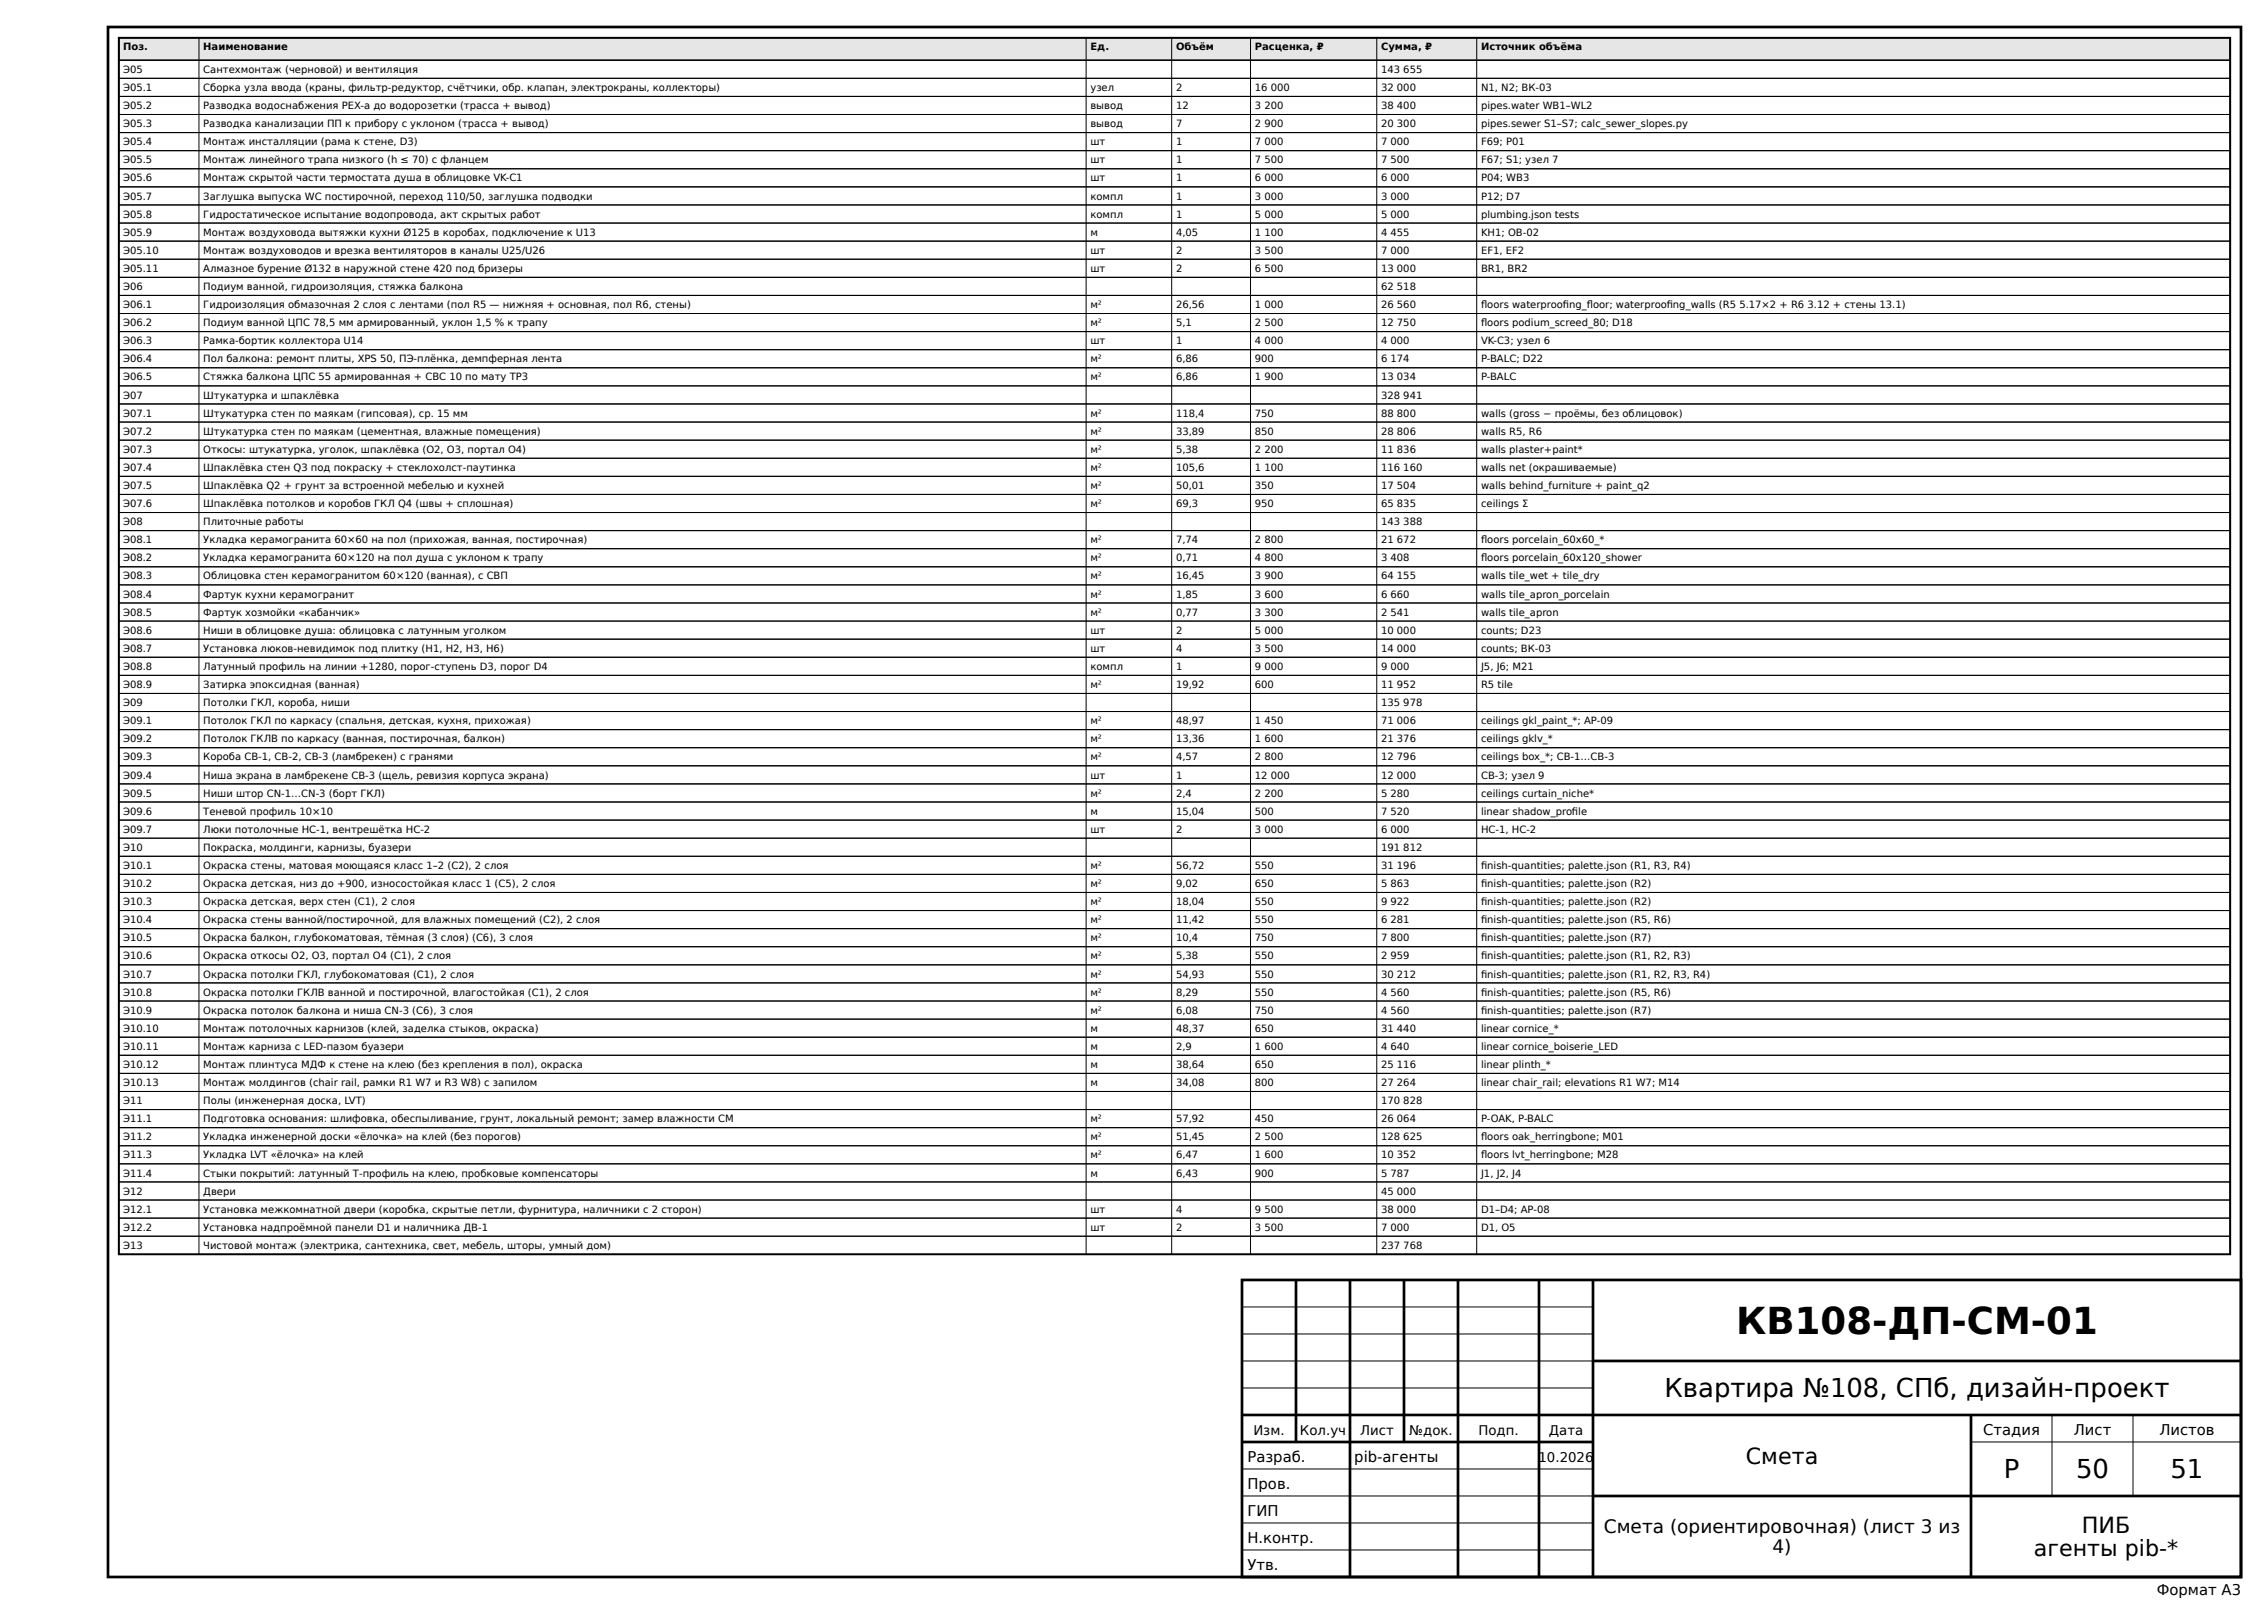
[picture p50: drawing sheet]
<svg xmlns="http://www.w3.org/2000/svg" width="420mm" height="297mm" viewBox="0 0 420 297" stroke-linecap="round" stroke-linejoin="round" font-family="sans-serif">
<defs><g id="words">
<text font-size="6.9" x="321.5" y="247">КВ108-ДП-СМ-01</text>
<g font-size="4.8">
<text x="308.2" y="258.8">Квартира №108, СПб, дизайн-проект</text>
<text x="371.1" y="273.6">Р</text>
<text x="384.4" y="273.6">50</text>
<text x="401.9" y="273.6">51</text>
</g>
<g font-size="4.1">
<text x="323.3" y="271">Смета</text>
<text x="385.5" y="283.8">ПИБ</text>
<text x="376.6" y="288.2">агенты pib-*</text>
</g>
<g font-size="3.4">
<text x="297" y="283.9">Смета (ориентировочная) (лист 3 из</text>
<text x="328.2" y="287.6">4)</text>
</g>
<g font-size="2.7">
<text x="367.2" y="265.8">Стадия</text>
<text x="384" y="265.8">Лист</text>
<text x="399.9" y="265.8">Листов</text>
<text x="231" y="270.7">Разраб.</text>
<text x="231" y="275.7">Пров.</text>
<text x="250.8" y="270.7">pib-агенты</text>
<text x="231" y="280.7">ГИП</text>
<text x="231" y="285.7">Н.контр.</text>
<text x="231" y="290.7">Утв.</text>
<text x="399.4" y="295.4">Формат A3</text>
</g>
<g font-size="2.5">
<text x="232.1" y="265.7">Изм.</text>
<text x="240.7" y="265.7">Кол.уч</text>
<text x="251.9" y="265.7">Лист</text>
<text x="261" y="265.7">№док.</text>
<text x="273.8" y="265.7">Подп.</text>
<text x="286.8" y="265.7">Дата</text>
<text x="284.9" y="270.7">10.2026</text>
</g>
<g font-size="1.9">
<text x="22.8" y="9.4">Поз.</text>
<text x="37.6" y="9.4">Наименование</text>
<text x="201.9" y="9.4">Ед.</text>
<text x="217.8" y="9.4">Объём</text>
<text x="232.4" y="9.4">Расценка, ₽</text>
<text x="255.8" y="9.4">Сумма, ₽</text>
<text x="274.3" y="9.4">Источник объёма</text>
<text x="22.8" y="13.5">Э05</text>
<text x="22.8" y="16.9">Э05.1</text>
<text x="37.6" y="13.5">Сантехмонтаж (черновой) и вентиляция</text>
<text x="37.6" y="16.9">Сборка узла ввода (краны, фильтр-редуктор, счётчики, обр. клапан, электрокраны, коллекторы)</text>
<text x="201.9" y="16.9">узел</text>
<text x="217.8" y="16.9">2</text>
<text x="232.4" y="16.9">16 000</text>
<text x="255.8" y="13.5">143 655</text>
<text x="255.8" y="16.9">32 000</text>
<text x="274.3" y="16.9">N1, N2; ВК-03</text>
<text x="22.8" y="20.2">Э05.2</text>
<text x="22.8" y="23.6">Э05.3</text>
<text x="37.6" y="20.2">Разводка водоснабжения PEX-a до водорозетки (трасса + вывод)</text>
<text x="37.6" y="23.6">Разводка канализации ПП к прибору с уклоном (трасса + вывод)</text>
<text x="201.9" y="20.2">вывод</text>
<text x="201.9" y="23.6">вывод</text>
<text x="217.8" y="20.2">12</text>
<text x="217.8" y="23.6">7</text>
<text x="232.4" y="20.2">3 200</text>
<text x="232.4" y="23.6">2 900</text>
<text x="255.8" y="20.2">38 400</text>
<text x="255.8" y="23.6">20 300</text>
<text x="274.3" y="20.2">pipes.water WB1–WL2</text>
<text x="274.3" y="23.6">pipes.sewer S1–S7; calc_sewer_slopes.py</text>
<text x="22.8" y="26.9">Э05.4</text>
<text x="37.6" y="26.9">Монтаж инсталляции (рама к стене, D3)</text>
<text x="201.9" y="26.9">шт</text>
<text x="217.8" y="26.9">1</text>
<text x="232.4" y="26.9">7 000</text>
<text x="255.8" y="26.9">7 000</text>
<text x="274.3" y="26.9">F69; P01</text>
<text x="22.8" y="30.3">Э05.5</text>
<text x="22.8" y="33.6">Э05.6</text>
<text x="37.6" y="30.3">Монтаж линейного трапа низкого (h ≤ 70) с фланцем</text>
<text x="37.6" y="33.6">Монтаж скрытой части термостата душа в облицовке VK-C1</text>
<text x="201.9" y="30.3">шт</text>
<text x="201.9" y="33.6">шт</text>
<text x="217.8" y="30.3">1</text>
<text x="217.8" y="33.6">1</text>
<text x="232.4" y="30.3">7 500</text>
<text x="232.4" y="33.6">6 000</text>
<text x="255.8" y="30.3">7 500</text>
<text x="255.8" y="33.6">6 000</text>
<text x="274.3" y="30.3">F67; S1; узел 7</text>
<text x="274.3" y="33.6">P04; WB3</text>
<text x="22.8" y="37">Э05.7</text>
<text x="22.8" y="40.3">Э05.8</text>
<text x="37.6" y="37">Заглушка выпуска WC постирочной, переход 110/50, заглушка подводки</text>
<text x="37.6" y="40.3">Гидростатическое испытание водопровода, акт скрытых работ</text>
<text x="201.9" y="37">компл</text>
<text x="201.9" y="40.3">компл</text>
<text x="217.8" y="37">1</text>
<text x="217.8" y="40.3">1</text>
<text x="232.4" y="37">3 000</text>
<text x="232.4" y="40.3">5 000</text>
<text x="255.8" y="37">3 000</text>
<text x="255.8" y="40.3">5 000</text>
<text x="274.3" y="37">P12; D7</text>
<text x="274.3" y="40.3">plumbing.json tests</text>
<text x="22.8" y="43.7">Э05.9</text>
<text x="22.8" y="47">Э05.10</text>
<text x="37.6" y="43.7">Монтаж воздуховода вытяжки кухни Ø125 в коробах, подключение к U13</text>
<text x="37.6" y="47">Монтаж воздуховодов и врезка вентиляторов в каналы U25/U26</text>
<text x="201.9" y="43.7">м</text>
<text x="201.9" y="47">шт</text>
<text x="217.8" y="43.7">4,05</text>
<text x="217.8" y="47">2</text>
<text x="232.4" y="43.7">1 100</text>
<text x="232.4" y="47">3 500</text>
<text x="255.8" y="43.7">4 455</text>
<text x="255.8" y="47">7 000</text>
<text x="274.3" y="43.7">KH1; ОВ-02</text>
<text x="274.3" y="47">EF1, EF2</text>
<text x="22.8" y="50.4">Э05.11</text>
<text x="22.8" y="53.7">Э06</text>
<text x="37.6" y="50.4">Алмазное бурение Ø132 в наружной стене 420 под бризеры</text>
<text x="37.6" y="53.7">Подиум ванной, гидроизоляция, стяжка балкона</text>
<text x="201.9" y="50.4">шт</text>
<text x="217.8" y="50.4">2</text>
<text x="232.4" y="50.4">6 500</text>
<text x="255.8" y="50.4">13 000</text>
<text x="255.8" y="53.7">62 518</text>
<text x="274.3" y="50.4">BR1, BR2</text>
<text x="22.8" y="57.1">Э06.1</text>
<text x="37.6" y="57.1">Гидроизоляция обмазочная 2 слоя с лентами (пол R5 — нижняя + основная, пол R6, стены)</text>
<text x="201.9" y="57.1">м²</text>
<text x="217.8" y="57.1">26,56</text>
<text x="232.4" y="57.1">1 000</text>
<text x="255.8" y="57.1">26 560</text>
<text x="274.3" y="57.1">foors waterproofng_foor; waterproofng_walls (R5 5.17×2 + R6 3.12 + стены 13.1)</text>
<text x="274.3" y="57.1">l</text>
<text x="289.4" y="57.1">i</text>
<text x="293.8" y="57.1">l</text>
<text x="308.7" y="57.1">i</text>
<text x="22.8" y="60.4">Э06.2</text>
<text x="22.8" y="63.8">Э06.3</text>
<text x="37.6" y="60.4">Подиум ванной ЦПС 78,5 мм армированный, уклон 1,5 % к трапу</text>
<text x="37.6" y="63.8">Рамка-бортик коллектора U14</text>
<text x="201.9" y="60.4">м²</text>
<text x="201.9" y="63.8">шт</text>
<text x="217.8" y="60.4">5,1</text>
<text x="217.8" y="63.8">1</text>
<text x="232.4" y="60.4">2 500</text>
<text x="232.4" y="63.8">4 000</text>
<text x="255.8" y="60.4">12 750</text>
<text x="255.8" y="63.8">4 000</text>
<text x="274.3" y="60.4">foors podium_screed_80; D18</text>
<text x="274.3" y="60.4">l</text>
<text x="274.3" y="63.8">VK-C3; узел 6</text>
<text x="22.8" y="67.1">Э06.4</text>
<text x="22.8" y="70.5">Э06.5</text>
<text x="37.6" y="67.1">Пол балкона: ремонт плиты, XPS 50, ПЭ-плёнка, демпферная лента</text>
<text x="37.6" y="70.5">Стяжка балкона ЦПС 55 армированная + СВС 10 по мату TP3</text>
<text x="201.9" y="67.1">м²</text>
<text x="201.9" y="70.5">м²</text>
<text x="217.8" y="67.1">6,86</text>
<text x="217.8" y="70.5">6,86</text>
<text x="232.4" y="67.1">900</text>
<text x="232.4" y="70.5">1 900</text>
<text x="255.8" y="67.1">6 174</text>
<text x="255.8" y="70.5">13 034</text>
<text x="274.3" y="67.1">P-BALC; D22</text>
<text x="274.3" y="70.5">P-BALC</text>
<text x="22.8" y="73.8">Э07</text>
<text x="22.8" y="77.2">Э07.1</text>
<text x="37.6" y="73.8">Штукатурка и шпаклёвка</text>
<text x="37.6" y="77.2">Штукатурка стен по маякам (гипсовая), ср. 15 мм</text>
<text x="201.9" y="77.2">м²</text>
<text x="217.8" y="77.2">118,4</text>
<text x="232.4" y="77.2">750</text>
<text x="255.8" y="73.8">328 941</text>
<text x="255.8" y="77.2">88 800</text>
<text x="274.3" y="77.2">walls (gross − проёмы, без облицовок)</text>
<text x="22.8" y="80.5">Э07.2</text>
<text x="22.8" y="83.9">Э07.3</text>
<text x="37.6" y="80.5">Штукатурка стен по маякам (цементная, влажные помещения)</text>
<text x="37.6" y="83.9">Откосы: штукатурка, уголок, шпаклёвка (O2, O3, портал O4)</text>
<text x="201.9" y="80.5">м²</text>
<text x="201.9" y="83.9">м²</text>
<text x="217.8" y="80.5">33,89</text>
<text x="217.8" y="83.9">5,38</text>
<text x="232.4" y="80.5">850</text>
<text x="232.4" y="83.9">2 200</text>
<text x="255.8" y="80.5">28 806</text>
<text x="255.8" y="83.9">11 836</text>
<text x="274.3" y="80.5">walls R5, R6</text>
<text x="274.3" y="83.9">walls plaster+paint*</text>
<text x="22.8" y="87.2">Э07.4</text>
<text x="37.6" y="87.2">Шпаклёвка стен Q3 под покраску + стеклохолст-паутинка</text>
<text x="201.9" y="87.2">м²</text>
<text x="217.8" y="87.2">105,6</text>
<text x="232.4" y="87.2">1 100</text>
<text x="255.8" y="87.2">116 160</text>
<text x="274.3" y="87.2">walls net (окрашиваемые)</text>
<text x="22.8" y="90.6">Э07.5</text>
<text x="22.8" y="93.9">Э07.6</text>
<text x="37.6" y="90.6">Шпаклёвка Q2 + грунт за встроенной мебелью и кухней</text>
<text x="37.6" y="93.9">Шпаклёвка потолков и коробов ГКЛ Q4 (швы + сплошная)</text>
<text x="201.9" y="90.6">м²</text>
<text x="201.9" y="93.9">м²</text>
<text x="217.8" y="90.6">50,01</text>
<text x="217.8" y="93.9">69,3</text>
<text x="232.4" y="90.6">350</text>
<text x="232.4" y="93.9">950</text>
<text x="255.8" y="90.6">17 504</text>
<text x="255.8" y="93.9">65 835</text>
<text x="274.3" y="90.6">walls behind_furniture + paint_q2</text>
<text x="274.3" y="93.9">ceilings Σ</text>
<text x="22.8" y="97.3">Э08</text>
<text x="22.8" y="100.6">Э08.1</text>
<text x="37.6" y="97.3">Плиточные работы</text>
<text x="37.6" y="100.6">Укладка керамогранита 60×60 на пол (прихожая, ванная, постирочная)</text>
<text x="201.9" y="100.6">м²</text>
<text x="217.8" y="100.6">7,74</text>
<text x="232.4" y="100.6">2 800</text>
<text x="255.8" y="97.3">143 388</text>
<text x="255.8" y="100.6">21 672</text>
<text x="274.3" y="100.6">foors porcelain_60x60_*</text>
<text x="274.3" y="100.6">l</text>
<text x="22.8" y="104">Э08.2</text>
<text x="22.8" y="107.3">Э08.3</text>
<text x="37.6" y="104">Укладка керамогранита 60×120 на пол душа с уклоном к трапу</text>
<text x="37.6" y="107.3">Облицовка стен керамогранитом 60×120 (ванная), с СВП</text>
<text x="201.9" y="104">м²</text>
<text x="201.9" y="107.3">м²</text>
<text x="217.8" y="104">0,71</text>
<text x="217.8" y="107.3">16,45</text>
<text x="232.4" y="104">4 800</text>
<text x="232.4" y="107.3">3 900</text>
<text x="255.8" y="104">3 408</text>
<text x="255.8" y="107.3">64 155</text>
<text x="274.3" y="104">foors porcelain_60x120_shower</text>
<text x="274.3" y="104">l</text>
<text x="274.3" y="107.3">walls tile_wet + tile_dry</text>
<text x="22.8" y="110.7">Э08.4</text>
<text x="22.8" y="114">Э08.5</text>
<text x="37.6" y="110.7">Фартук кухни керамогранит</text>
<text x="37.6" y="114">Фартук хозмойки «кабанчик»</text>
<text x="201.9" y="110.7">м²</text>
<text x="201.9" y="114">м²</text>
<text x="217.8" y="110.7">1,85</text>
<text x="217.8" y="114">0,77</text>
<text x="232.4" y="110.7">3 600</text>
<text x="232.4" y="114">3 300</text>
<text x="255.8" y="110.7">6 660</text>
<text x="255.8" y="114">2 541</text>
<text x="274.3" y="110.7">walls tile_apron_porcelain</text>
<text x="274.3" y="114">walls tile_apron</text>
<text x="22.8" y="117.4">Э08.6</text>
<text x="37.6" y="117.4">Ниши в облицовке душа: облицовка с латунным уголком</text>
<text x="201.9" y="117.4">шт</text>
<text x="217.8" y="117.4">2</text>
<text x="232.4" y="117.4">5 000</text>
<text x="255.8" y="117.4">10 000</text>
<text x="274.3" y="117.4">counts; D23</text>
<text x="22.8" y="120.7">Э08.7</text>
<text x="22.8" y="124">Э08.8</text>
<text x="37.6" y="120.7">Установка люков-невидимок под плитку (H1, H2, H3, H6)</text>
<text x="37.6" y="124">Латунный профиль на линии +1280, порог-ступень D3, порог D4</text>
<text x="201.9" y="120.7">шт</text>
<text x="201.9" y="124">компл</text>
<text x="217.8" y="120.7">4</text>
<text x="217.8" y="124">1</text>
<text x="232.4" y="120.7">3 500</text>
<text x="232.4" y="124">9 000</text>
<text x="255.8" y="120.7">14 000</text>
<text x="255.8" y="124">9 000</text>
<text x="274.3" y="120.7">counts; ВК-03</text>
<text x="274.3" y="124">J5, J6; M21</text>
<text x="22.8" y="127.4">Э08.9</text>
<text x="22.8" y="130.7">Э09</text>
<text x="37.6" y="127.4">Затирка эпоксидная (ванная)</text>
<text x="37.6" y="130.7">Потолки ГКЛ, короба, ниши</text>
<text x="201.9" y="127.4">м²</text>
<text x="217.8" y="127.4">19,92</text>
<text x="232.4" y="127.4">600</text>
<text x="255.8" y="127.4">11 952</text>
<text x="255.8" y="130.7">135 978</text>
<text x="274.3" y="127.4">R5 tile</text>
<text x="22.8" y="134.1">Э09.1</text>
<text x="22.8" y="137.4">Э09.2</text>
<text x="37.6" y="134.1">Потолок ГКЛ по каркасу (спальня, детская, кухня, прихожая)</text>
<text x="37.6" y="137.4">Потолок ГКЛВ по каркасу (ванная, постирочная, балкон)</text>
<text x="201.9" y="134.1">м²</text>
<text x="201.9" y="137.4">м²</text>
<text x="217.8" y="134.1">48,97</text>
<text x="217.8" y="137.4">13,36</text>
<text x="232.4" y="134.1">1 450</text>
<text x="232.4" y="137.4">1 600</text>
<text x="255.8" y="134.1">71 006</text>
<text x="255.8" y="137.4">21 376</text>
<text x="274.3" y="134.1">ceilings gkl_paint_*; АР-09</text>
<text x="274.3" y="137.4">ceilings gklv_*</text>
<text x="22.8" y="140.8">Э09.3</text>
<text x="37.6" y="140.8">Короба CB-1, CB-2, CB-3 (ламбрекен) с гранями</text>
<text x="201.9" y="140.8">м²</text>
<text x="217.8" y="140.8">4,57</text>
<text x="232.4" y="140.8">2 800</text>
<text x="255.8" y="140.8">12 796</text>
<text x="274.3" y="140.8">ceilings box_*; CB-1…CB-3</text>
<text x="22.8" y="144.1">Э09.4</text>
<text x="22.8" y="147.5">Э09.5</text>
<text x="37.6" y="144.1">Ниша экрана в ламбрекене CB-3 (щель, ревизия корпуса экрана)</text>
<text x="37.6" y="147.5">Ниши штор CN-1…CN-3 (борт ГКЛ)</text>
<text x="201.9" y="144.1">шт</text>
<text x="201.9" y="147.5">м²</text>
<text x="217.8" y="144.1">1</text>
<text x="217.8" y="147.5">2,4</text>
<text x="232.4" y="144.1">12 000</text>
<text x="232.4" y="147.5">2 200</text>
<text x="255.8" y="144.1">12 000</text>
<text x="255.8" y="147.5">5 280</text>
<text x="274.3" y="144.1">CB-3; узел 9</text>
<text x="274.3" y="147.5">ceilings curtain_niche*</text>
<text x="22.8" y="150.8">Э09.6</text>
<text x="22.8" y="154.2">Э09.7</text>
<text x="37.6" y="150.8">Теневой профиль 10×10</text>
<text x="37.6" y="154.2">Люки потолочные HC-1, вентрешётка HC-2</text>
<text x="201.9" y="150.8">м</text>
<text x="201.9" y="154.2">шт</text>
<text x="217.8" y="150.8">15,04</text>
<text x="217.8" y="154.2">2</text>
<text x="232.4" y="150.8">500</text>
<text x="232.4" y="154.2">3 000</text>
<text x="255.8" y="150.8">7 520</text>
<text x="255.8" y="154.2">6 000</text>
<text x="274.3" y="150.8">linear shadow_profle</text>
<text x="274.3" y="154.2">HC-1, HC-2</text>
<text x="291.1" y="150.8">i</text>
<text x="22.8" y="157.5">Э10</text>
<text x="22.8" y="160.9">Э10.1</text>
<text x="37.6" y="157.5">Покраска, молдинги, карнизы, буазери</text>
<text x="37.6" y="160.9">Окраска стены, матовая моющаяся класс 1–2 (C2), 2 слоя</text>
<text x="201.9" y="160.9">м²</text>
<text x="217.8" y="160.9">56,72</text>
<text x="232.4" y="160.9">550</text>
<text x="255.8" y="157.5">191 812</text>
<text x="255.8" y="160.9">31 196</text>
<text x="274.3" y="160.9">fnish-quantities; palette.json (R1, R3, R4)</text>
<text x="274.3" y="160.9">i</text>
<text x="22.8" y="164.2">Э10.2</text>
<text x="22.8" y="167.6">Э10.3</text>
<text x="37.6" y="164.2">Окраска детская, низ до +900, износостойкая класс 1 (C5), 2 слоя</text>
<text x="37.6" y="167.6">Окраска детская, верх стен (C1), 2 слоя</text>
<text x="201.9" y="164.2">м²</text>
<text x="201.9" y="167.6">м²</text>
<text x="217.8" y="164.2">9,02</text>
<text x="217.8" y="167.6">18,04</text>
<text x="232.4" y="164.2">650</text>
<text x="232.4" y="167.6">550</text>
<text x="255.8" y="164.2">5 863</text>
<text x="255.8" y="167.6">9 922</text>
<text x="274.3" y="164.2">fnish-quantities; palette.json (R2)</text>
<text x="274.3" y="164.2">i</text>
<text x="274.3" y="167.6">fnish-quantities; palette.json (R2)</text>
<text x="274.3" y="167.6">i</text>
<text x="22.8" y="170.9">Э10.4</text>
<text x="37.6" y="170.9">Окраска стены ванной/постирочной, для влажных помещений (C2), 2 слоя</text>
<text x="201.9" y="170.9">м²</text>
<text x="217.8" y="170.9">11,42</text>
<text x="232.4" y="170.9">550</text>
<text x="255.8" y="170.9">6 281</text>
<text x="274.3" y="170.9">fnish-quantities; palette.json (R5, R6)</text>
<text x="274.3" y="170.9">i</text>
<text x="22.8" y="174.3">Э10.5</text>
<text x="22.8" y="177.6">Э10.6</text>
<text x="37.6" y="174.3">Окраска балкон, глубокоматовая, тёмная (3 слоя) (C6), 3 слоя</text>
<text x="37.6" y="177.6">Окраска откосы O2, O3, портал O4 (C1), 2 слоя</text>
<text x="201.9" y="174.3">м²</text>
<text x="201.9" y="177.6">м²</text>
<text x="217.8" y="174.3">10,4</text>
<text x="217.8" y="177.6">5,38</text>
<text x="232.4" y="174.3">750</text>
<text x="232.4" y="177.6">550</text>
<text x="255.8" y="174.3">7 800</text>
<text x="255.8" y="177.6">2 959</text>
<text x="274.3" y="174.3">fnish-quantities; palette.json (R7)</text>
<text x="274.3" y="174.3">i</text>
<text x="274.3" y="177.6">fnish-quantities; palette.json (R1, R2, R3)</text>
<text x="274.3" y="177.6">i</text>
<text x="22.8" y="181">Э10.7</text>
<text x="22.8" y="184.3">Э10.8</text>
<text x="37.6" y="181">Окраска потолки ГКЛ, глубокоматовая (C1), 2 слоя</text>
<text x="37.6" y="184.3">Окраска потолки ГКЛВ ванной и постирочной, влагостойкая (C1), 2 слоя</text>
<text x="201.9" y="181">м²</text>
<text x="201.9" y="184.3">м²</text>
<text x="217.8" y="181">54,93</text>
<text x="217.8" y="184.3">8,29</text>
<text x="232.4" y="181">550</text>
<text x="232.4" y="184.3">550</text>
<text x="255.8" y="181">30 212</text>
<text x="255.8" y="184.3">4 560</text>
<text x="274.3" y="181">fnish-quantities; palette.json (R1, R2, R3, R4)</text>
<text x="274.3" y="181">i</text>
<text x="274.3" y="184.3">fnish-quantities; palette.json (R5, R6)</text>
<text x="274.3" y="184.3">i</text>
<text x="22.8" y="187.7">Э10.9</text>
<text x="22.8" y="191">Э10.10</text>
<text x="37.6" y="187.7">Окраска потолок балкона и ниша CN-3 (C6), 3 слоя</text>
<text x="37.6" y="191">Монтаж потолочных карнизов (клей, заделка стыков, окраска)</text>
<text x="201.9" y="187.7">м²</text>
<text x="201.9" y="191">м</text>
<text x="217.8" y="187.7">6,08</text>
<text x="217.8" y="191">48,37</text>
<text x="232.4" y="187.7">750</text>
<text x="232.4" y="191">650</text>
<text x="255.8" y="187.7">4 560</text>
<text x="255.8" y="191">31 440</text>
<text x="274.3" y="187.7">fnish-quantities; palette.json (R7)</text>
<text x="274.3" y="187.7">i</text>
<text x="274.3" y="191">linear cornice_*</text>
<text x="22.8" y="194.4">Э10.11</text>
<text x="22.8" y="197.7">Э10.12</text>
<text x="37.6" y="194.4">Монтаж карниза с LED-пазом буазери</text>
<text x="37.6" y="197.7">Монтаж плинтуса МДФ к стене на клею (без крепления в пол), окраска</text>
<text x="201.9" y="194.4">м</text>
<text x="201.9" y="197.7">м</text>
<text x="217.8" y="194.4">2,9</text>
<text x="217.8" y="197.7">38,64</text>
<text x="232.4" y="194.4">1 600</text>
<text x="232.4" y="197.7">650</text>
<text x="255.8" y="194.4">4 640</text>
<text x="255.8" y="197.7">25 116</text>
<text x="274.3" y="194.4">linear cornice_boiserie_LED</text>
<text x="274.3" y="197.7">linear plinth_*</text>
<text x="22.8" y="201.1">Э10.13</text>
<text x="37.6" y="201.1">Монтаж молдингов (chair rail, рамки R1 W7 и R3 W8) с запилом</text>
<text x="201.9" y="201.1">м</text>
<text x="217.8" y="201.1">34,08</text>
<text x="232.4" y="201.1">800</text>
<text x="255.8" y="201.1">27 264</text>
<text x="274.3" y="201.1">linear chair_rail; elevations R1 W7; M14</text>
<text x="22.8" y="204.4">Э11</text>
<text x="22.8" y="207.8">Э11.1</text>
<text x="37.6" y="204.4">Полы (инженерная доска, LVT)</text>
<text x="37.6" y="207.8">Подготовка основания: шлифовка, обеспыливание, грунт, локальный ремонт; замер влажности CM</text>
<text x="201.9" y="207.8">м²</text>
<text x="217.8" y="207.8">57,92</text>
<text x="232.4" y="207.8">450</text>
<text x="255.8" y="204.4">170 828</text>
<text x="255.8" y="207.8">26 064</text>
<text x="274.3" y="207.8">P-OAK, P-BALC</text>
<text x="22.8" y="211.2">Э11.2</text>
<text x="22.8" y="214.5">Э11.3</text>
<text x="37.6" y="211.2">Укладка инженерной доски «ёлочка» на клей (без порогов)</text>
<text x="37.6" y="214.5">Укладка LVT «ёлочка» на клей</text>
<text x="201.9" y="211.2">м²</text>
<text x="201.9" y="214.5">м²</text>
<text x="217.8" y="211.2">51,45</text>
<text x="217.8" y="214.5">6,47</text>
<text x="232.4" y="211.2">2 500</text>
<text x="232.4" y="214.5">1 600</text>
<text x="255.8" y="211.2">128 625</text>
<text x="255.8" y="214.5">10 352</text>
<text x="274.3" y="211.2">foors oak_herringbone; M01</text>
<text x="274.3" y="211.2">l</text>
<text x="274.3" y="214.5">foors lvt_herringbone; M28</text>
<text x="274.3" y="214.5">l</text>
<text x="22.8" y="217.9">Э11.4</text>
<text x="22.8" y="221.2">Э12</text>
<text x="37.6" y="217.9">Стыки покрытий: латунный Т-профиль на клею, пробковые компенсаторы</text>
<text x="37.6" y="221.2">Двери</text>
<text x="201.9" y="217.9">м</text>
<text x="217.8" y="217.9">6,43</text>
<text x="232.4" y="217.9">900</text>
<text x="255.8" y="217.9">5 787</text>
<text x="255.8" y="221.2">45 000</text>
<text x="274.3" y="217.9">J1, J2, J4</text>
<text x="22.8" y="224.6">Э12.1</text>
<text x="22.8" y="227.9">Э12.2</text>
<text x="37.6" y="224.6">Установка межкомнатной двери (коробка, скрытые петли, фурнитура, наличники с 2 сторон)</text>
<text x="37.6" y="227.9">Установка надпроёмной панели D1 и наличника ДВ-1</text>
<text x="201.9" y="224.6">шт</text>
<text x="201.9" y="227.9">шт</text>
<text x="217.8" y="224.6">4</text>
<text x="217.8" y="227.9">2</text>
<text x="232.4" y="224.6">9 500</text>
<text x="232.4" y="227.9">3 500</text>
<text x="255.8" y="224.6">38 000</text>
<text x="255.8" y="227.9">7 000</text>
<text x="274.3" y="224.6">D1–D4; АР-08</text>
<text x="274.3" y="227.9">D1, O5</text>
<text x="22.8" y="231.2">Э13</text>
<text x="37.6" y="231.2">Чистовой монтаж (электрика, сантехника, свет, мебель, шторы, умный дом)</text>
<text x="255.8" y="231.2">237 768</text>
</g>
</g></defs>
<path d="M22 7h391v4.2h-391z" fill="#e6e6e6"/>
<path d="M22 7h391v4.2h-391z" fill="none" stroke="#000" stroke-width=".25"/>
<g fill="none" stroke="#000" stroke-width=".19">
<path d="M22 11.2h391v3.3h-391zM22 14.5h391v3.4h-391zM22 17.9h391v3.3h-391zM22 7v225.3M36.8 7v225.3M201.1 7v225.3M217 7v225.3M231.6 7v225.3M255 7v225.3M273.5 7v225.3M413 7v225.3M22 21.2h391v3.4h-391z"/>
<path d="M22 24.6h391v3.3h-391zM22 27.9h391v3.4h-391zM22 31.3h391v3.3h-391zM22 34.6h391v3.4h-391zM22 38h391v3.3h-391zM22 41.3h391v3.4h-391zM22 44.7h391v3.3h-391zM22 48h391v3.4h-391zM22 51.4h391v3.3h-391zM22 54.7h391v3.4h-391zM22 58.1h391v3.3h-391zM22 61.4h391v3.4h-391z"/>
<path d="M22 64.8h391v3.3h-391zM22 68.1h391v3.4h-391zM22 71.5h391v3.3h-391zM22 74.8h391v3.4h-391zM22 78.2h391v3.3h-391zM22 81.5h391v3.4h-391zM22 84.9h391v3.3h-391zM22 88.2h391v3.4h-391zM22 91.6h391v3.3h-391zM22 94.9h391v3.4h-391zM22 98.3h391v3.3h-391zM22 101.6h391v3.4h-391z"/>
<path d="M22 105h391v3.3h-391zM22 108.3h391v3.4h-391zM22 111.7h391v3.3h-391zM22 115h391v3.4h-391zM22 118.4h391v3.3h-391zM22 121.7h391v3.4h-391zM22 125.1h391v3.3h-391zM22 128.4h391v3.4h-391zM22 131.8h391v3.3h-391zM22 135.1h391v3.4h-391zM22 138.5h391v3.3h-391zM22 141.8h391v3.4h-391z"/>
<path d="M22 145.2h391v3.3h-391zM22 148.5h391v3.4h-391zM22 151.9h391v3.3h-391zM22 155.2h391v3.4h-391zM22 158.6h391v3.3h-391zM22 161.9h391v3.4h-391zM22 165.3h391v3.3h-391zM22 168.6h391v3.4h-391zM22 172h391v3.3h-391zM22 175.3h391v3.4h-391zM22 178.7h391v3.3h-391zM22 182h391v3.4h-391z"/>
<path d="M22 185.4h391v3.3h-391zM22 188.7h391v3.4h-391zM22 192.1h391v3.3h-391zM22 195.4h391v3.4h-391zM22 198.8h391v3.3h-391zM22 202.1h391v3.4h-391zM22 205.5h391v3.3h-391zM22 208.8h391v3.4h-391zM22 212.2h391v3.3h-391zM22 215.5h391v3.4h-391zM22 218.9h391v3.3h-391zM22 222.2h391v3.4h-391z"/>
<path d="M22 225.6h391v3.3h-391zM22 228.9h391v3.4h-391z"/>
</g>
<path d="M22 7h391v225.3h-391z" fill="none" stroke="#000" stroke-width=".35"/>
<path d="M230 237h185v55h-185z" fill="#fff"/>
<g fill="none" stroke="#000" stroke-width=".5">
<path d="M20 5h395v287h-395zM230 237h185v55h-185zM240 237v30M250 237v55M260 237v30M270 237v55M285 237v55M295 237v55M295 252h120M230 262h185M230 267h65M295 277h120"/>
<path d="M365 262v30"/>
</g>
<path d="M230 257h65M230 252h65M230 247h65M230 242h65M230 277h65M230 272h65M365 267h50M380 262v15M395 262v15M230 287h65M230 282h65" fill="none" stroke="#000" stroke-width=".19"/>
<use href="#words"/>
</svg>
